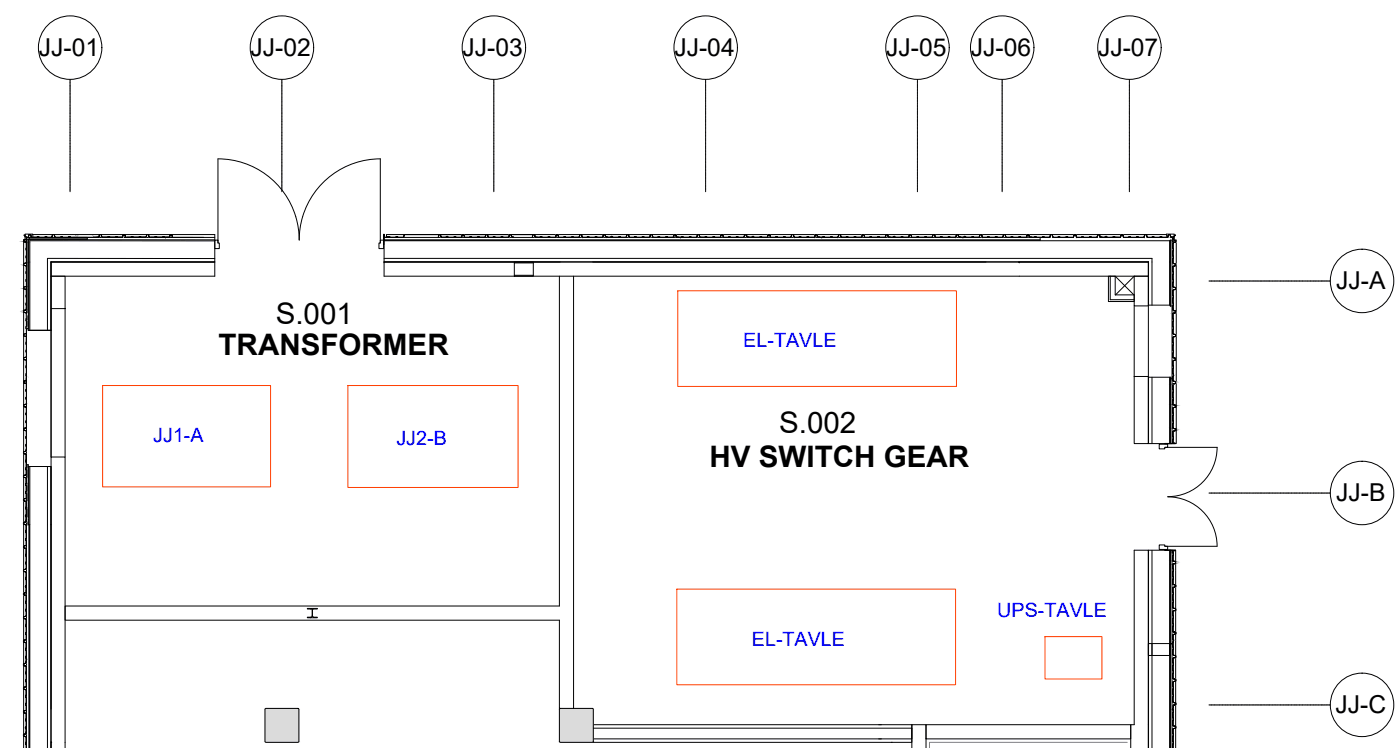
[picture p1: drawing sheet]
<svg xmlns="http://www.w3.org/2000/svg" width="393mm" height="210mm" viewBox="0 0 393 210" stroke-linecap="round" stroke-linejoin="round" font-family="sans-serif">
<defs><g id="words">
<g font-size="8.3">
<text x="77.4" y="91">S.001</text>
<text x="61.4" y="99.8">TRANSFORMER</text>
<text x="218.8" y="121.7">S.002</text>
<text x="199.3" y="131">HV SWITCH GEAR</text>
</g>
<g font-size="6.9">
<text x="10.9" y="15.8">JJ-01</text>
<text x="70.4" y="15.8">JJ-02</text>
<text x="129.9" y="15.8">JJ-03</text>
<text x="189.4" y="15.8">JJ-04</text>
<text x="248.9" y="15.8">JJ-05</text>
<text x="272.7" y="15.8">JJ-06</text>
<text x="308.3" y="15.8">JJ-07</text>
<text x="375.2" y="81.3">JJ-A</text>
<text x="375.2" y="140.7">JJ-B</text>
<text x="375.1" y="200.3">JJ-C</text>
</g>
<g font-size="5.5" fill="#00f">
<text x="208.7" y="97.3">EL-TAVLE</text>
<text x="43" y="124.1">JJ1-A</text>
<text x="111.3" y="124.9">JJ2-B</text>
<text x="280.1" y="173.2">UPS-TAVLE</text>
<text x="211.1" y="181.3">EL-TAVLE</text>
</g>
</g></defs>
<!-- layer: A-GENM -->
<g fill="#808080" stroke="#808080" stroke-width=".28">
<path d="M7.4 68v1.6z"/>
<path d="M7.3 69.7v.5z"/>
<path d="M7.3 71.9v.5z"/>
<path d="M7.3 76.3v.5z"/>
<path d="M7.3 78.5v.5z"/>
<path d="M7.3 82.9v.5z"/>
<path d="M21.4 65.8h.4z"/>
<path d="M28 65.9l.4-.1z"/>
<path d="M12.7 66.5h.5z"/>
<path d="M19.3 66.5h.5z"/>
<path d="M8.1 65.8l-.2 .8z"/>
<path d="M26.4 66.6h1.4z"/>
<path d="M20.5 66.6h.7z"/>
<path d="M329.4 111.2v.4z"/>
<path d="M330.1 113.8l.1 .4z"/>
<path d="M329.4 114.4l.7-.2z"/>
<path d="M329.4 116.6v1.6z"/>
<path d="M329.4 123.9v.4z"/>
<path d="M330.1 204l.1 .4z"/>
<path d="M330.1 197.3v.5z"/>
<path d="M329.4 200.4v1.2z"/>
<path d="M329.4 199.3l.1 .1z"/>
<path d="M329.4 206.6v1.6z"/>
<path d="M329.4 198v1.3z"/>
<path d="M6.6 93.8v.5z"/>
<path d="M6.6 87.2v.4z"/>
<path d="M6.6 107l.1 .4z"/>
<path d="M7.3 91.7v.5z"/>
<path d="M7.3 96.1v.5z"/>
<path d="M7.3 98.4v.4z"/>
<path d="M7.4 87.8v1.7z"/>
<path d="M7.4 101.1v1.6z"/>
<path d="M7.4 105.5v1.3z"/>
<path d="M6.6 113.7v.4z"/>
<path d="M6.6 107v.5z"/>
<path d="M6.6 126.9l.1 .4z"/>
<path d="M7.3 109.3v.5z"/>
<path d="M7.3 111.5v.5z"/>
<path d="M7.3 115.9v.5z"/>
<path d="M7.3 118.1v.5z"/>
<path d="M7.4 107.7v1.6z"/>
<path d="M7.4 114.3v1.6z"/>
<path d="M7.4 120.9v1.6z"/>
<path d="M7.4 125.3v1.3z"/>
<path d="M6.6 173.2v.4z"/>
<path d="M6.6 166.5v.5z"/>
<path d="M6.6 186.4v.3z"/>
<path d="M7.3 182v.6z"/>
<path d="M7.3 168.8v.5z"/>
<path d="M7.3 171v.5z"/>
<path d="M7.3 175.4v.5z"/>
<path d="M7.3 177.6v.5z"/>
<path d="M7.4 185.9v.3z"/>
<path d="M7.4 175.1v.3z"/>
<path d="M7.4 168.5v.3z"/>
<path d="M7.4 181.7v.3z"/>
<path d="M6.6 193v.4z"/>
<path d="M6.6 186.3v.5z"/>
<path d="M6.6 206.2v.3z"/>
<path d="M7.3 188.6v.6z"/>
<path d="M7.3 190.8v.6z"/>
<path d="M7.3 195.2v.6z"/>
<path d="M7.3 197.4v.6z"/>
<path d="M7.4 205.7v.3z"/>
<path d="M7.4 194.9v.3z"/>
<path d="M7.4 188.3v.3z"/>
<path d="M7.4 201.5v.3z"/>
<path d="M6.6 206.2v.4z"/>
<path d="M314.9 65.8h.4z"/>
<path d="M321.5 65.8h.4z"/>
<path d="M325.9 66.5h.4z"/>
<path d="M311.7 66.6h.8z"/>
<path d="M308.9 66.6h1.4z"/>
<path d="M301.7 65.8h.4z"/>
<path d="M306 66.5h.4z"/>
<path d="M292.7 66.5h.5z"/>
<path d="M298.8 66.6h.5z"/>
<path d="M306.5 66.6h1.6z"/>
<path d="M293.3 66.6h1.5z"/>
<path d="M289.1 66.6h1.3z"/>
<path d="M288.4 65.8h.5z"/>
<path d="M279.6 66.5h.4z"/>
<path d="M284 66.5h.4z"/>
<path d="M272.9 66.5h.5z"/>
<path d="M286.6 66.6h1.7z"/>
<path d="M273.4 66.6h1.6z"/>
<path d="M271.3 66.6h1.5z"/>
<path d="M269.3 66.6h1.3z"/>
<path d="M262 65.8h.5z"/>
<path d="M264.2 66.5h.4z"/>
<path d="M260.2 66.6h1.6z"/>
<path d="M266.8 66.6h1.6z"/>
<path d="M258.1 66.6h1.5z"/>
<path d="M253.6 66.6h1.6z"/>
<path d="M251.5 66.6h1.5z"/>
<path d="M249.4 66.6h1.4z"/>
<path d="M235.5 65.8h.5z"/>
<path d="M242.1 65.8h.5z"/>
<path d="M248.8 65.8h.4z"/>
<path d="M239.9 66.5h.5z"/>
<path d="M246.5 66.5h.5z"/>
<path d="M247 66.6h1.6z"/>
<path d="M244.8 66.6h1.6z"/>
<path d="M222.3 65.8h.5z"/>
<path d="M228.9 65.8h.5z"/>
<path d="M218 66.5h.3z"/>
<path d="M220.1 66.5h.4z"/>
<path d="M224.5 66.5h.4z"/>
<path d="M213.9 66.6h1.6z"/>
<path d="M227.6 66.6h1.2z"/>
<path d="M211.8 66.6h1.6z"/>
<path d="M202.5 65.8h.4z"/>
<path d="M200.3 66.5h.4z"/>
<path d="M200.7 66.6h1.6z"/>
<path d="M189.9 66.6h1.4z"/>
<path d="M176.1 65.8h.4z"/>
<path d="M178.3 66.5h.4z"/>
<path d="M187.1 66.5h.4z"/>
<path d="M170.1 66.6h1.4z"/>
<path d="M172.6 66.6h1.1z"/>
<path d="M167.2 66.5h.4z"/>
<path d="M161.1 66.6h1.5z"/>
<path d="M167.7 66.6h1.6z"/>
<path d="M159.6 66.6h.9z"/>
<path d="M150.3 66.6h1.3z"/>
<path d="M35.3 66.6h1.4z"/>
<path d="M43.5 66.5h.5z"/>
<path d="M47.9 65.8h.4z"/>
<path d="M41.2 65.8h.5z"/>
<path d="M34.6 65.8h.4z"/>
<path d="M329.4 70.8v1.1z"/>
<path d="M329.4 77.2v1.3z"/>
<path d="M329.4 83.6v1.5z"/>
<path d="M329.4 85.8v1.3z"/>
<path d="M329.5 87.9l.6-.1z"/>
<path d="M330.1 80.7v.5z"/>
<path d="M330.1 67.5l.1 .5z"/>
<path d="M330.1 74.1l.1 .5z"/>
<path d="M329.4 104.8v.2z"/>
<path d="M329.4 90.2v1.6z"/>
<path d="M329.4 96.8v1.6z"/>
<path d="M329.4 105.6v1.3z"/>
<path d="M329.5 107.8l.6-.2z"/>
<path d="M330.1 107.2v.4z"/>
<path d="M330.1 100.6l.1 .4z"/>
<path d="M330.1 87.3l.1 .5z"/>
<path d="M330.1 164.3l.1 .4z"/>
<path d="M330.1 170.9l.1 .4z"/>
<path d="M330.1 177.5v.4z"/>
<path d="M329.4 177.3l.7 .2z"/>
<path d="M329.4 174.9v.2z"/>
<path d="M329.4 166.9v1.6z"/>
<path d="M329.4 160.3v1.6z"/>
<path d="M329.4 158.3v1.4z"/>
<path d="M330.1 184.1v.4z"/>
<path d="M330.1 190.7l.1 .4z"/>
<path d="M330.1 197.4v.4z"/>
<path d="M329.4 179.5h.1z"/>
<path d="M329.4 181.3v.4z"/>
<path d="M329.4 193.4v1.5z"/>
<path d="M329.4 187.6v.7z"/>
<path d="M329.4 178.2v1.3z"/>
<path d="M6.6 133.5v.5z"/>
<path d="M6.6 126.8v.5z"/>
<path d="M7.3 129.1v.6z"/>
<path d="M7.3 131.3v.6z"/>
<path d="M7.3 135.7v.6z"/>
<path d="M7.3 137.9v.6z"/>
<path d="M7.4 145.3v1.2z"/>
<path d="M7.4 141v1.3z"/>
<path d="M7.4 134.3v1.4z"/>
<path d="M6.6 153.3v.5z"/>
<path d="M6.6 146.7v.5z"/>
<path d="M7.3 151.1v.6z"/>
<path d="M7.3 155.5v.6z"/>
<path d="M7.3 157.9v.4z"/>
<path d="M7.4 166v.3z"/>
<path d="M7.4 148.6v.3z"/>
<path d="M7.4 161.9v.3z"/>
<path d="M140.8 66.5h.5z"/>
<path d="M134.7 66.6h1.6z"/>
<path d="M141.3 66.6h1.6z"/>
<path d="M133.3 66.6h.8z"/>
<path d="M123.9 66.6h1.4z"/>
<path d="M150.1 65.8l.2 .8zM150.1 65.8l.2 .8z"/>
<path d="M6.6 67.4l.8-.2zM6.6 67.4l.8-.2z"/>
<path d="M6.6 67.4v.4zM6.6 67.4v.4z"/>
<path d="M6.6 67.8l.8 .2zM6.6 67.8l.8 .2z"/>
<path d="M6.6 74l.8-.2zM6.6 74l.8-.2z"/>
<path d="M6.6 74v.4zM6.6 74v.4z"/>
<path d="M6.6 74.4l.8 .2zM6.6 74.4l.8 .2z"/>
<path d="M7.4 74.6v1.6zM7.4 74.6v1.6z"/>
<path d="M6.6 80.6l.8-.2zM6.6 80.6l.8-.2z"/>
<path d="M6.6 80.6v.4zM6.6 80.6v.4z"/>
<path d="M6.6 81l.8 .3zM6.6 81l.8 .3z"/>
<path d="M7.4 81.3v1.5zM7.4 81.3v1.5z"/>
<path d="M7.4 85.7v1.3zM7.4 85.7v1.3z"/>
<path d="M6.7 87.2l.7-.2zM6.6 87.2l.8-.2z"/>
<path d="M6.6 87.2l.1 .4zM6.6 87.2l.1 .4z"/>
<path d="M6.7 87.6l.7 .2zM6.7 87.6l.7 .2z"/>
<path d="M14.8 65.8h.4zM14.8 65.8h.4z"/>
<path d="M8.2 65.8h.4zM8.1 65.8h.5z"/>
<path d="M19.3 66.5h.5zM19.3 66.5h.5z"/>
<path d="M12.7 66.5h.5zM12.6 66.5h.6z"/>
<path d="M28 65.9l-.2 .7zM28 65.9l-.2 .7z"/>
<path d="M15.2 65.8l.2 .8zM15.2 65.8l.2 .8z"/>
<path d="M26.4 66.6h1.4zM26.4 66.6h1.4z"/>
<path d="M21.8 65.8l.2 .8zM21.8 65.8l.2 .8z"/>
<path d="M21.4 65.8l-.2 .8zM21.4 65.8l-.2 .8z"/>
<path d="M14.8 65.8l-.2 .8zM14.8 65.8l-.2 .8z"/>
<path d="M8.6 65.8l.2 .8zM8.6 65.8l.2 .8z"/>
<path d="M8.8 66.6h1.6zM8.8 66.6h1.6z"/>
<path d="M329.4 106.9l.7 .3zM329.4 106.9l.7 .3z"/>
<path d="M330.1 107.2l.1 .4zM330.1 107.2l.1 .4z"/>
<path d="M329.4 107.8l.7-.2zM329.4 107.8l.7-.2z"/>
<path d="M329.4 107.8v1.3zM329.4 107.8v1.3z"/>
<path d="M329.4 109.1v.3zM329.4 109.1v.3z"/>
<path d="M329.4 113.6l.8 .2zM329.4 113.6l.8 .2z"/>
<path d="M329.4 114.4v1zM329.4 114.4v1z"/>
<path d="M329.4 115.4v.6zM329.4 115.4v.6z"/>
<path d="M329.4 120.2l.7 .2zM329.4 120.2l.7 .2z"/>
<path d="M330.1 120.4l.1 .4zM330.1 120.4l.1 .4z"/>
<path d="M329.4 121.1l.7-.3zM329.4 121.1l.8-.3z"/>
<path d="M329.4 121.1v.7zM329.4 121.1v.7z"/>
<path d="M329.4 121.8v.8zM329.4 121.8v.8z"/>
<path d="M329.4 157.5l.7 .2zM329.4 157.5l.7 .2z"/>
<path d="M330.1 157.7l.1 .4zM330.1 157.7l.1 .4z"/>
<path d="M329.4 158.3l.8-.2zM329.4 158.3l.7-.2z"/>
<path d="M329.4 158.3v.6zM329.4 158.3v.6z"/>
<path d="M330.1 204v.4zM330.1 203.9v.5z"/>
<path d="M329.5 199.4v.5zM329.5 199.4v.5z"/>
<path d="M329.5 204.6l.6-.2zM329.5 204.6l.6-.2z"/>
<path d="M329.4 203.7l.7 .2zM329.4 203.7l.7 .2z"/>
<path d="M329.4 198l.7-.2zM329.4 198l.7-.2z"/>
<path d="M329.4 204.6v1.3zM329.4 204.6v1.3z"/>
<path d="M6.6 100.4v.5zM6.6 100.4v.5z"/>
<path d="M7.3 102.8v.4zM7.3 102.8v.4zM7.3 102.7v.5z"/>
<path d="M6.6 87.2l.8-.2zM6.6 87.2l.8-.2z"/>
<path d="M6.7 107l.7-.2zM6.7 107l.7-.2z"/>
<path d="M6.6 87.7l.8 .1zM6.6 87.6l.8 .2z"/>
<path d="M6.6 93.8l.8-.2zM6.6 93.8l.8-.2z"/>
<path d="M6.6 94.3l.8 .2zM6.6 94.2l.8 .3z"/>
<path d="M6.6 100.4l.8-.2zM6.6 100.4l.8-.2z"/>
<path d="M6.6 100.9l.8 .2zM6.6 100.9l.8 .2z"/>
<path d="M7.4 105.5v1.3zM7.4 105.5v1.3z"/>
<path d="M6.7 107.5l.7 .1zM6.7 107.5l.7 .1z"/>
<path d="M7.4 94.5v1.5zM7.4 94.5v1.6z"/>
<path d="M6.6 120.3v.4zM6.6 120.3v.4z"/>
<path d="M7.3 122.6v.4zM7.3 122.6v.4zM7.3 122.5v.5z"/>
<path d="M6.6 107l.8-.2zM6.6 107l.8-.2z"/>
<path d="M6.6 107.5l.8 .2zM6.6 107.5l.8 .2z"/>
<path d="M6.6 113.7l.8-.3zM6.6 113.7l.8-.3z"/>
<path d="M6.6 114.1l.8 .2zM6.6 114.1l.8 .2z"/>
<path d="M6.6 120.3l.8-.2zM6.6 120.3l.8-.2z"/>
<path d="M6.6 120.7l.8 .2zM6.6 120.7l.8 .3z"/>
<path d="M6.7 126.9l.7-.3zM6.7 126.9l.7-.3z"/>
<path d="M6.7 127.3l.7 .2zM6.7 127.3l.7 .2z"/>
<path d="M6.6 179.8v.4zM6.6 179.8v.4z"/>
<path d="M6.6 166.5v.5zM6.6 166.5v.5z"/>
<path d="M6.6 186.4v.3zM6.6 186.4v.3z"/>
<path d="M6.6 186.4v.3zM6.6 186.4v.3z"/>
<path d="M7.3 182.1v.4zM7.3 182.1v.5z"/>
<path d="M6.6 166.5l.7-.2zM6.6 166.5l.7-.2z"/>
<path d="M6.6 167l.8 .1zM6.6 167l.8 .1z"/>
<path d="M6.6 173.2l.8-.3zM6.6 173.2l.8-.3z"/>
<path d="M6.6 173.6l.8 .2zM6.6 173.6l.8 .2z"/>
<path d="M6.6 179.8l.8-.3zM6.6 179.8l.8-.3z"/>
<path d="M6.6 180.2l.8 .2zM6.6 180.2l.8 .2z"/>
<path d="M6.6 186.4l.8-.2zM6.6 186.4l.8-.2z"/>
<path d="M6.6 186.8l.8 .2zM6.6 186.8l.8 .2z"/>
<path d="M7.4 168.5v.3zM7.4 167.1v1.7z"/>
<path d="M7.4 175.1v.3zM7.4 173.8v1.6z"/>
<path d="M7.4 181.7v.3zM7.4 180.4v1.6z"/>
<path d="M7.4 185.9v.3zM7.4 184.8v1.4z"/>
<path d="M6.6 199.6v.4zM6.6 199.6v.4z"/>
<path d="M6.6 186.3v.5zM6.6 186.3v.5z"/>
<path d="M6.6 206.2v.3zM6.6 206.2v.3z"/>
<path d="M6.6 206.2v.3zM6.6 206.2v.3z"/>
<path d="M7.3 201.9v.5zM7.3 201.9v.5zM7.3 201.8v.6z"/>
<path d="M6.6 186.3l.7-.2zM6.6 186.3l.7-.2z"/>
<path d="M6.6 186.8l.8 .2zM6.6 186.8l.8 .2z"/>
<path d="M6.6 193l.8-.2zM6.6 193l.8-.2z"/>
<path d="M6.6 193.4l.8 .2zM6.6 193.4l.8 .2z"/>
<path d="M6.6 199.6l.8-.2zM6.6 199.6l.8-.2z"/>
<path d="M6.6 200l.8 .3zM6.6 200l.8 .3z"/>
<path d="M6.6 206.2l.8-.2zM6.6 206.2l.8-.2z"/>
<path d="M6.6 206.6l.8 .2zM6.6 206.6l.8 .2z"/>
<path d="M7.4 188.3v.3zM7.4 187v1.6z"/>
<path d="M7.4 193.6v1.6zM7.4 194.9v.3z"/>
<path d="M7.4 200.3v1.5zM7.4 201.5v.3z"/>
<path d="M7.4 205.7v.3zM7.4 204.6v1.4z"/>
<path d="M6.6 206.2v.4zM6.6 206.2v.4z"/>
<path d="M6.6 206.2l.7-.2zM6.6 206.2l.7-.2z"/>
<path d="M6.6 206.6l.8 .2zM6.6 206.6l.8 .2z"/>
<path d="M7.4 206.8v1.6zM7.4 208.1v.3zM7.4 208.1v.3z"/>
<path d="M328.1 65.8h.5zM328.1 65.8h.5z"/>
<path d="M308.3 65.9h.4zM308.3 65.9h.4zM308.3 65.9h.4zM308.3 65.9h.4z"/>
<path d="M325.9 66.5h.4zM325.7 66.5h.6z"/>
<path d="M328.6 65.8l.2 .8zM328.6 65.8l.2 .8z"/>
<path d="M328.1 65.8l-.2 .8zM328.1 65.8l-.2 .8z"/>
<path d="M321.9 65.8l.2 .8zM321.9 65.8l.2 .8z"/>
<path d="M321.5 65.8l-.2 .8zM321.5 65.8l-.2 .8z"/>
<path d="M315.3 65.8l.2 .8zM315.3 65.8l.2 .8z"/>
<path d="M314.9 65.8l-.2 .8zM314.9 65.8l-.2 .8z"/>
<path d="M308.7 65.9l.2 .7zM308.7 65.9l.2 .7z"/>
<path d="M327.6 66.6h.3zM326.6 66.6h1.3z"/>
<path d="M313.1 66.6h1.6zM313.1 66.6h1.6z"/>
<path d="M308.3 65.8h.4zM308.3 65.8h.4z"/>
<path d="M295.1 65.8h.4zM295 65.8h.5z"/>
<path d="M308.3 65.8l.4 .1zM308.3 65.8l.4 .1z"/>
<path d="M288.4 65.9h.5zM288.4 65.9h.5z"/>
<path d="M306 66.5h.4zM305.9 66.5h.5z"/>
<path d="M308.7 65.9l.2 .7zM308.7 65.9l.2 .7z"/>
<path d="M308.3 65.9l-.2 .7zM308.3 65.9l-.2 .7z"/>
<path d="M302.1 65.8l.2 .8zM302.1 65.8l.2 .8z"/>
<path d="M301.7 65.8l-.3 .8zM301.7 65.8l-.3 .8z"/>
<path d="M295.5 65.8l.2 .8zM295.5 65.8l.2 .8z"/>
<path d="M295 65.8l-.2 .8zM295 65.8l-.2 .8z"/>
<path d="M288.9 65.9l.2 .7zM288.9 65.9l.2 .7z"/>
<path d="M281.8 65.8h.5zM281.8 65.8h.5z"/>
<path d="M275.2 65.8h.5zM275.2 65.8h.5z"/>
<path d="M288.4 65.8l.5 .1zM288.4 65.8l.5 .1z"/>
<path d="M268.6 65.9h.5zM268.6 65.9h.5z"/>
<path d="M284 66.5h.4zM283.9 66.5h.5z"/>
<path d="M279.6 66.5h.4zM279.5 66.5h.5z"/>
<path d="M288.9 65.9l.2 .7zM288.9 65.9l.2 .7z"/>
<path d="M288.4 65.8l-.1 .8zM288.4 65.8l-.1 .8z"/>
<path d="M282.3 65.9l.2 .7zM282.3 65.9l.2 .7z"/>
<path d="M281.8 65.8l-.2 .8zM281.8 65.8l-.2 .8z"/>
<path d="M275.7 65.8l.2 .8zM275.7 65.8l.2 .8z"/>
<path d="M275.2 65.8l-.2 .8zM275.2 65.8l-.2 .8z"/>
<path d="M269.1 65.9l.2 .7zM269.1 65.9l.2 .7z"/>
<path d="M268.6 65.8h.5zM268.6 65.8h.5z"/>
<path d="M255.4 65.8h.4zM255.4 65.8h.4z"/>
<path d="M268.6 65.8l.5 .1zM268.6 65.8l.5 .1z"/>
<path d="M248.8 65.9h.4zM248.8 65.9h.4z"/>
<path d="M264.2 66.5h.4zM264.1 66.5h.5z"/>
<path d="M269.1 65.9l.2 .7zM269.1 65.9l.2 .7z"/>
<path d="M268.6 65.8l-.1 .8zM268.6 65.8l-.2 .8z"/>
<path d="M262.5 65.9l.2 .7zM262.5 65.9l.2 .7z"/>
<path d="M262 65.8l-.2 .8zM262 65.8l-.2 .8z"/>
<path d="M255.8 65.8l.2 .8zM255.8 65.8l.2 .8z"/>
<path d="M255.4 65.8l-.2 .8zM255.4 65.8l-.2 .8z"/>
<path d="M249.2 65.9l.3 .7zM249.2 65.9l.3 .7z"/>
<path d="M248.8 65.8l.4 .1zM248.8 65.8l.4 .1z"/>
<path d="M229 65.9h.4zM229 65.9h.4z"/>
<path d="M246.5 66.5h.5zM246.5 66.5h.5z"/>
<path d="M239.9 66.5h.5zM239.9 66.5h.5z"/>
<path d="M249.2 65.9l.3 .7zM249.2 65.9l.3 .7z"/>
<path d="M248.8 65.8l-.2 .8zM248.8 65.8l-.2 .8z"/>
<path d="M242.6 65.8l.2 .8zM242.6 65.8l.2 .8z"/>
<path d="M242.1 65.8l-.1 .8zM242.1 65.8l-.1 .8z"/>
<path d="M236 65.8l.2 .8zM236 65.8l.2 .8z"/>
<path d="M235.5 65.8l-.1 .8zM235.5 65.8l-.2 .8z"/>
<path d="M229.4 65.9l.2 .7zM229.4 65.9l.2 .7z"/>
<path d="M240.5 66.6h1.5zM240.4 66.6h1.6z"/>
<path d="M236.2 66.6h1.4zM236.2 66.6h1.4z"/>
<path d="M229.6 66.6h1.4zM229.6 66.6h1.4z"/>
<path d="M215.7 65.8h.4zM215.7 65.8h.4z"/>
<path d="M229 65.8l.4 .1zM229 65.8l.4 .1z"/>
<path d="M209.1 65.9h.5zM209.1 65.9h.5z"/>
<path d="M224.5 66.5h.4zM224.4 66.5h.5z"/>
<path d="M220.1 66.5h.4zM220 66.5h.5z"/>
<path d="M218 66.5h.3zM217.9 66.5h.4z"/>
<path d="M229.4 65.9l.2 .7zM229.4 65.9l.2 .7z"/>
<path d="M228.9 65.8l-.1 .8zM228.9 65.8l-.1 .8z"/>
<path d="M222.8 65.8l.2 .8zM222.8 65.8l.2 .8z"/>
<path d="M222.3 65.8l-.1 .8zM222.3 65.8l-.2 .8z"/>
<path d="M216.1 65.8l.3 .8zM216.1 65.8l.3 .8z"/>
<path d="M215.7 65.8l-.2 .8zM215.7 65.8l-.2 .8z"/>
<path d="M209.6 65.9l.2 .7zM209.6 65.9l.2 .7z"/>
<path d="M209.8 66.6h1.3zM209.8 66.6h1.3z"/>
<path d="M209.1 65.8h.5zM209.1 65.8h.5z"/>
<path d="M195.9 65.8h.4zM195.9 65.8h.4z"/>
<path d="M209.1 65.8l.5 .1zM209.1 65.8l.5 .1z"/>
<path d="M189.3 65.9h.4zM189.3 65.9h.4z"/>
<path d="M200.3 66.5h.4zM200.2 66.5h.5z"/>
<path d="M209.6 65.9l.2 .7zM209.6 65.9l.2 .7z"/>
<path d="M209.1 65.8l-.2 .8zM209.1 65.8l-.2 .8z"/>
<path d="M202.9 65.8l.2 .8zM202.9 65.8l.2 .8z"/>
<path d="M202.5 65.8l-.2 .8zM202.5 65.8l-.2 .8z"/>
<path d="M196.3 65.8l.2 .8zM196.3 65.8l.2 .8z"/>
<path d="M195.9 65.8l-.2 .8zM195.9 65.8l-.2 .8z"/>
<path d="M189.7 65.9l.2 .7zM189.7 65.9l.2 .7z"/>
<path d="M196.5 66.6h1.4zM196.5 66.6h1.4z"/>
<path d="M189.3 65.8h.5zM189.3 65.8h.5z"/>
<path d="M182.7 65.8h.4zM182.7 65.8h.4z"/>
<path d="M189.3 65.8l.5 .1zM189.3 65.8l.5 .1z"/>
<path d="M169.5 65.9h.4zM169.5 65.9h.4z"/>
<path d="M187.1 66.5h.4zM186.9 66.5h.5z"/>
<path d="M178.3 66.5h.4zM178.1 66.5h.6z"/>
<path d="M189.8 65.9l.2 .7zM189.8 65.9l.2 .7z"/>
<path d="M169.9 65.9l.2 .7zM169.9 65.9l.2 .7z"/>
<path d="M189.3 65.8l-.2 .8zM189.3 65.8l-.2 .8z"/>
<path d="M183.1 65.9l.2 .7zM183.1 65.9l.2 .7z"/>
<path d="M182.7 65.8l-.2 .8zM182.7 65.8l-.3 .8z"/>
<path d="M176.5 65.8l.2 .8zM176.5 65.8l.2 .8z"/>
<path d="M176.1 65.8l-.3 .8zM176.1 65.8l-.3 .8z"/>
<path d="M188.8 66.6h.3zM187.5 66.6h1.6z"/>
<path d="M182.3 66.6h.2zM180.9 66.6h1.5z"/>
<path d="M169.5 65.8h.4zM169.5 65.8h.4z"/>
<path d="M162.8 65.8h.5zM162.8 65.8h.5z"/>
<path d="M156.2 65.8h.5zM156.2 65.8h.5z"/>
<path d="M169.5 65.8l.4 .1zM169.5 65.8l.4 .1z"/>
<path d="M167.2 66.5h.4zM167.1 66.5h.5z"/>
<path d="M169.9 65.9l.2 .7zM169.9 65.9l.2 .7z"/>
<path d="M169.5 65.8l-.2 .8zM169.5 65.8l-.2 .8z"/>
<path d="M163.3 65.8l.2 .8zM163.3 65.8l.2 .8z"/>
<path d="M162.8 65.8l-.2 .8zM162.8 65.8l-.2 .8z"/>
<path d="M156.7 65.8l.2 .8zM156.7 65.8l.2 .8z"/>
<path d="M156.2 65.8l-.2 .8zM156.2 65.8l-.2 .8z"/>
<path d="M150.1 65.9l.2 .7zM150.1 65.9l.2 .7z"/>
<path d="M28.6 66.6h1.6zM28.6 66.6h1.6z"/>
<path d="M39.7 66.6h1.3zM39.9 66.6h1.2z"/>
<path d="M46.3 66.6h1.3zM46.3 66.6h1.3z"/>
<path d="M46.3 66.6h1.3zM46.3 66.6h1.3z"/>
<path d="M46.3 66.6h1.1zM46.3 66.6h1.1z"/>
<path d="M36.9 66.5h.5zM37 66.5h.4zM37 66.5h.4z"/>
<path d="M47.8 65.8h.5zM47.8 65.8l-.2 .8zM47.8 65.8l-.2 .8z"/>
<path d="M28.4 65.8l.2 .8zM28.4 65.8l.2 .8z"/>
<path d="M47.9 65.8h.4zM47.8 65.8h.5z"/>
<path d="M28 65.8l-.2 .8zM28 65.8l-.2 .8z"/>
<path d="M28 65.8h.4zM28 65.8h.4z"/>
<path d="M28 65.8h.4zM28 65.8h.4z"/>
<path d="M34.6 65.8l-.2 .8zM34.6 65.8l-.2 .8z"/>
<path d="M35 65.8l.3 .8zM35 65.8l.3 .8z"/>
<path d="M41.2 65.8l-.1 .8zM41.2 65.8l-.2 .8z"/>
<path d="M41.7 65.8l.2 .8zM41.7 65.8l.2 .8z"/>
<path d="M28 65.8h.4zM28 65.8h.4z"/>
<path d="M329.4 68.1v1.6zM329.4 68.1v1.6z"/>
<path d="M329.4 74.8v1.5zM329.4 74.8v1.5z"/>
<path d="M329.4 81.4v1.5zM329.4 81.4v1.5z"/>
<path d="M329.4 85.8v1.3zM329.4 85.8v1.3z"/>
<path d="M330.1 87.3v.5zM329.4 87.1l.7 .2zM329.4 87.1l.7 .2z"/>
<path d="M329.4 67.3l.7 .2zM329.4 67.3l.7 .2z"/>
<path d="M329.4 68.1l.7-.1zM329.4 68.1l.7-.1z"/>
<path d="M329.4 73.9l.7 .2zM329.4 73.9l.7 .2z"/>
<path d="M329.4 74.8l.7-.2zM329.4 74.8l.7-.2z"/>
<path d="M329.4 80.6l.7 .1zM329.4 80.5l.7 .2z"/>
<path d="M329.4 81.4l.7-.2zM329.4 81.4l.7-.2z"/>
<path d="M329.4 88v1.6zM329.4 88v1.6z"/>
<path d="M329.4 94.6v1.6zM329.4 94.6v1.6z"/>
<path d="M329.4 101.2v1.6zM329.4 101.2v1.6z"/>
<path d="M329.4 105.6v1.3zM329.4 105.6v1.3z"/>
<path d="M329.4 88l.7-.2zM329.4 88l.7-.2z"/>
<path d="M329.4 106.9l.7 .3zM329.4 106.9l.7 .3z"/>
<path d="M329.4 87.1l.7 .2zM329.4 87.1l.7 .2z"/>
<path d="M330.1 87.3v.5zM330.1 87.3v.5z"/>
<path d="M330.1 87.3v.5zM330.1 87.3v.5z"/>
<path d="M329.4 93.8l.7 .2zM329.4 93.7l.7 .3z"/>
<path d="M329.4 94.6l.7-.2zM329.4 94.6l.7-.2z"/>
<path d="M329.4 100.4l.7 .2zM329.4 100.4l.7 .2z"/>
<path d="M329.4 101.2l.7-.2zM329.4 101.2l.7-.2z"/>
<path d="M330.1 94v.4zM330.2 94l-.1 .4z"/>
<path d="M330.1 177.5l.1 .4zM330.1 177.5v.4z"/>
<path d="M330.1 170.9v.4zM330.1 170.9v.4z"/>
<path d="M330.1 164.3v.4zM330.1 164.3v.4z"/>
<path d="M330.1 157.7v.4zM330.1 157.7v.4zM330.1 157.7v.4z"/>
<path d="M329.5 159.7v.5zM329.5 159.7v.5z"/>
<path d="M329.4 178.2l.7-.3zM329.4 178.2l.7-.3z"/>
<path d="M329.4 158.3l.7-.2zM329.4 158.3l.7-.2z"/>
<path d="M329.4 178.2v.5zM329.4 178.2v.5z"/>
<path d="M329.4 171.5l.7-.2zM329.4 171.5l.7-.2z"/>
<path d="M329.4 170.7l.7 .2zM329.4 170.7l.7 .2z"/>
<path d="M329.4 164.9l.7-.2zM329.4 164.9l.7-.2z"/>
<path d="M329.4 164.1l.7 .2zM329.4 164.1l.7 .2z"/>
<path d="M329.4 158.3v1.4zM329.4 158.3v1.4zM329.4 158.3v1.4zM329.4 158.3v1.4z"/>
<path d="M329.4 171.5v1.4zM329.4 171.5v1.4z"/>
<path d="M329.4 164.9v1.4zM329.4 164.9v1.4z"/>
<path d="M330.1 197.4l.1 .4zM330.1 197.3v.5z"/>
<path d="M330.1 190.7v.4zM330.1 190.7v.4z"/>
<path d="M330.1 184.1v.4zM330.1 184.1v.4z"/>
<path d="M330.1 197.3v.5zM330.1 197.3v.5z"/>
<path d="M329.5 179.5v.6zM329.5 179.5v.6z"/>
<path d="M329.5 198l.6-.2zM329.5 198l.6-.2z"/>
<path d="M329.5 198v.6zM329.5 198v.6z"/>
<path d="M329.4 184.7l.7-.2zM329.4 184.7l.7-.2z"/>
<path d="M329.4 178.2l.7-.3zM329.4 178.2l.7-.3z"/>
<path d="M329.4 191.4l.7-.3zM329.4 191.4l.7-.3z"/>
<path d="M329.4 178.2v1.3zM329.4 178.2v1.3z"/>
<path d="M329.4 197.2l.7 .1zM329.4 197.1l.7 .2z"/>
<path d="M329.4 190.5l.7 .2zM329.4 190.5l.7 .2z"/>
<path d="M329.4 183.9l.7 .2zM329.4 183.9l.7 .2z"/>
<path d="M329.4 191.4v1.3zM329.4 191.4v1.3z"/>
<path d="M329.4 184.7v1.4zM329.4 184.7v1.4z"/>
<path d="M6.6 140.1v.5zM6.6 140.1v.5z"/>
<path d="M6.6 146.7v.4zM6.6 146.7v.4zM6.6 146.7v.4z"/>
<path d="M7.3 142.3v.6zM7.3 142.4v.5zM7.3 142.4v.5z"/>
<path d="M6.6 126.8l.8-.2zM6.6 126.8l.8-.2z"/>
<path d="M6.6 127.3l.8 .2zM6.6 127.3l.8 .2z"/>
<path d="M6.6 133.5l.8-.2zM6.6 133.5l.8-.2z"/>
<path d="M6.6 134l.8 .1zM6.6 133.9l.8 .2z"/>
<path d="M6.6 140.1l.8-.2zM6.6 140.1l.8-.2z"/>
<path d="M6.6 140.6l.8 .2zM6.6 140.6l.8 .2z"/>
<path d="M6.6 146.7l.8-.2zM6.6 146.7l.8-.2z"/>
<path d="M6.6 147.2l.8 .1zM6.6 147.1l.8 .2z"/>
<path d="M7.4 127.5v1.6zM7.4 127.7v1.4zM7.4 127.7v1.4z"/>
<path d="M7.4 134.3v1.4zM7.4 134.1v1.6z"/>
<path d="M7.4 141v1.3zM7.4 140.8v1.5z"/>
<path d="M7.4 145.3v1.2zM7.4 145.1v1.4z"/>
<path d="M6.6 159.9v.5zM6.6 159.9v.5z"/>
<path d="M6.6 146.7v.4zM6.6 146.7v.4z"/>
<path d="M6.6 166.5v.2zM6.6 166.5v.3z"/>
<path d="M6.6 166.5v.3zM6.6 166.5v.3z"/>
<path d="M7.3 162.3v.4zM7.3 162.3v.4zM7.3 162.2v.5z"/>
<path d="M6.6 146.7l.7-.2zM6.6 146.7l.7-.2z"/>
<path d="M6.6 147.1l.8 .2zM6.6 147.2l.8 .1z"/>
<path d="M6.6 153.3l.8-.2zM6.6 153.3l.8-.2z"/>
<path d="M6.6 153.8l.8 .1zM6.6 153.8l.8 .2z"/>
<path d="M6.6 159.9l.8-.2zM6.6 159.9l.8-.2z"/>
<path d="M6.6 160.4l.8 .2zM6.6 160.4l.8 .2z"/>
<path d="M6.6 166.5l.8-.2zM6.6 166.5l.8-.2z"/>
<path d="M6.6 166.9l.8 .2zM6.6 167l.8 .1z"/>
<path d="M7.4 148.6v.3zM7.4 147.3v1.6z"/>
<path d="M7.4 161.9v.3zM7.4 160.6v1.6z"/>
<path d="M7.4 166v.3zM7.4 164.9v1.4z"/>
<path d="M7.4 153.9v1.6zM7.4 153.9v1.6z"/>
<path d="M143 65.8h.5zM143 65.8h.5z"/>
<path d="M136.4 65.8h.5zM136.4 65.8h.5z"/>
<path d="M129.8 65.8h.4zM129.8 65.8h.4z"/>
<path d="M143.1 65.8l.4 .1zM143.1 65.8l.4 .1z"/>
<path d="M140.8 66.5h.4zM140.7 66.5h.5z"/>
<path d="M143.5 65.9l.2 .7zM143.5 65.9l.2 .7z"/>
<path d="M143 65.8l-.1 .8zM143 65.8l-.1 .8z"/>
<path d="M136.9 65.8l.2 .8zM136.9 65.8l.2 .8z"/>
<path d="M136.4 65.8l-.1 .8zM136.4 65.8l-.2 .8z"/>
<path d="M130.2 65.8l.3 .8zM130.2 65.8l.3 .8z"/>
<path d="M129.8 65.8l-.2 .8zM129.8 65.8l-.2 .8z"/>
<path d="M123.6 65.9l.3 .7zM123.6 65.9l.3 .7z"/>
</g>
<!-- layer: A-WALL -->
<g fill="none" stroke="#000" stroke-width=".28">
<path d="M7.9 67.2h.3M14.3 73.5h46v4h-46zM14.3 77.5h4v9.1h-4zM60.3 65.8v7.7h-46M60.3 67.3h-52.2v25.4M60.3 67.6h-51.9v25.1M60.3 72.6l-47-.1v20.2M60.3 73.5h-46v54.8v-35.6h-6.4M107.9 67.6h220.6v18.1M107.9 72.5h215.6v13.2M107.9 73.5h49.4M107.9 73.5h214.6v12.2"/>
<path d="M107.9 73.5h178.3v.3v-.3h36.3v4h-214.6zM107.9 73.5v.3M107.9 67.4v6.1M144.4 77.3h5.4M144.4 73.8h5.4M166.4 73.5h110.5M286 73.5h36.5v12.2h6.1M311.8 77.5v6.6h6.7M318.5 77.5h4v8.4h-4zM7.9 92.3v.1M7.9 92.8h6.4M18.3 86.6v41.7"/>
<path d="M318.5 85.9v19.8M322.5 85.9v19.8M318.5 105.7h4v18.8h-4zM322.5 105.9v18.6M323.5 105.9v18.6M328.5 105.9v18.6M328.8 105.9v.5M328.9 105.9h-6.4v18.6h6.1M328.9 106.2v.2M7.9 131h6.4v16.3M8.1 131v16.3M8.4 131v79"/>
<path d="M13.3 131v79M14.3 131v79v-1.6h.2h-.2v-80.1h4v81.7M322.5 154.4v55.6M323.5 154.4v55.6M328.5 154.4v55.6M328.6 154.4h-6.1v29.6h6.1M328.6 180.7h-6.1v29.3v-55.6h-4v49h-1v6.6M166.6 203.4h89.5v4h-9.3M166.6 207.4h80.9M256.1 210v-6.6h3.9v6.6M260 203.4h57.5v4h-57.5z"/>
</g>
<!-- layer: A-GENM -->
<g fill="none" stroke="#fff" stroke-width=".28">
<path d="M6.6 67.4h.1M6.6 67.6h.1M6.6 67.8h.1M6.6 74.1h.1M6.6 74.4h.1M6.8 73.9h.1M7 74.5h.1M7.2 67.2h.1M7.3 69.8h.1M7.3 70h.1M7.3 70.2h.1M7.3 71.9h.1"/>
<path d="M7.3 72.2h.1M7.3 72.4h.1M7.3 76.3h.1M7.3 76.5h.1M7.3 76.7h.1M7.3 78.5h.1M7.3 78.7h.1M7.3 78.9h.1M7.4 68h.1M7.4 74.7h.1M7.4 74.9h.1M7.4 75.1h.1"/>
<path d="M7.4 75.3h.1M7.4 68.2h.1M7.4 68.4h.1M7.4 68.6h.1M7.4 68.8h.1M7.4 69h.1M7.4 69.2h.1M7.4 69.4h.1M7.4 69.6h.1M7.4 75.5h.1M7.4 75.7h.1M7.4 75.9h.1"/>
<path d="M7.4 76.1h.1M7.9 66.6h.1M8 66.4h.1M8 66.2h.1M8.1 66h.1M8.6 66h.1M8.7 66.2h.1M8.8 66.4h.1M8.8 66.6h.1M14.6 66.6h.1M14.6 66.4h.1M14.7 66.2h.1"/>
<path d="M14.7 66h.1M15.3 66h.1M15.3 66.2h.1M15.4 66.4h.1M15.4 66.6h.1M21.2 66.6h.1M21.2 66.4h.1M21.3 66.2h.1M21.4 66h.1M21.9 66h.1M21.9 66.2h.1M22 66.4h.1"/>
<path d="M22 66.6h.1M26.4 66.6h.1M27.8 66.6h.1M27.8 66.4h.1M27.9 66.2h.1M27.9 66h.1M28.5 66h.1M28.5 66.2h.1M28.6 66.4h.1M28.6 66.6h.1M34.4 66.6h.1M34.4 66.4h.1"/>
<path d="M34.5 66.2h.1M34.6 66h.1M35.1 66h.1M35.2 66.2h.1M35.2 66.4h.1M35.3 66.6h.1M41 66.6h.1M41.1 66.4h.1M41.1 66.2h.1M41.2 66h.1M41.7 66h.1M41.8 66.2h.1"/>
<path d="M41.8 66.4h.1M41.9 66.6h.1M46.3 66.6h.5M47.6 66.6h.1M47.7 66.4h.1M47.7 66.2h.1M47.8 66h.1M329.4 68.2h.1M329.4 68.4h.1M329.4 68.6h.1M329.4 68.8h.1M329.4 69h.1"/>
<path d="M329.4 69.2h.1M329.4 69.4h.1M329.4 69.6h.1M329.4 71h.1M329.4 71.2h.1M329.4 71.3h.1M329.4 71.6h.1M329.4 71.8h.1M329.4 74.9h.1M329.4 75.1h.1M329.4 75.3h.1M329.4 75.5h.1"/>
<path d="M329.4 75.7h.1M329.4 75.9h.1M329.4 76.1h.1M329.4 76.3h.1M329.4 77.3h.1M329.4 77.5h.1M329.4 77.7h.1M329.4 77.9h.1M329.4 78.1h.1M329.4 78.3h.1M329.4 78.5h.1M329.4 73.9h.1"/>
<path d="M329.6 74.7h.1M329.8 67.4h.1M330 68h.1M330.1 74.1h.1M330.1 74.5h.1M330.1 67.6h.1M330.1 67.8h.1M330.1 74.4h.1M6.6 80.7h.1M6.6 80.9h.1M6.6 87.2h.1M6.6 94h.1"/>
<path d="M6.6 94.2h.1M6.7 87.4h.1M6.7 87.6h.1M6.7 81.1h.1M6.8 93.8h.1M7 94.4h.1M7.1 80.5h.1M7.2 87h.1M7.3 87h.1M7.3 82.9h.1M7.3 83.1h.1M7.3 83.2h.1"/>
<path d="M7.3 90h.1M7.3 91.8h.1M7.3 92h.1M7.3 92.2h.1M7.3 96.2h.1M7.3 96.4h.1M7.3 96.5h.1M7.3 98.5h.1M7.3 98.7h.1M7.4 85.7h.1M7.4 87.8h.1M7.4 81.3h.1"/>
<path d="M7.4 81.5h.1M7.4 81.7h.1M7.4 81.9h.1M7.4 85.8h.1M7.4 86h.1M7.4 86.2h.1M7.4 88h.1M7.4 88.2h.1M7.4 88.4h.1M7.4 82.1h.1M7.4 82.3h.1M7.4 82.5h.1"/>
<path d="M7.4 82.6h.1M7.4 86.4h.1M7.4 86.6h.1M7.4 86.8h.1M7.4 88.6h.1M7.4 88.8h.1M7.4 89h.1M7.4 89.2h.1M7.4 89.4h.1M7.4 94.5h.1M7.4 94.8h.1M7.4 95h.1"/>
<path d="M7.4 95.1h.1M7.4 95.3h.1M7.4 95.6h.1M7.4 95.7h.1M7.4 95.9h.1M329.4 81.5h.1M329.4 81.7h.1M329.4 81.9h.1M329.4 82.1h.1M329.4 82.3h.1M329.4 82.5h.1M329.4 82.6h.1"/>
<path d="M329.4 82.9h.1M329.4 83.7h.1M329.4 83.8h.1M329.4 84h.1M329.4 84.3h.1M329.4 84.4h.1M329.4 84.6h.1M329.4 84.9h.1M329.4 85.1h.1M329.4 87h.1M329.4 88h.1M329.4 88.2h.1"/>
<path d="M329.4 88.4h.1M329.4 88.6h.1M329.4 88.8h.1M329.4 89h.1M329.4 89.2h.1M329.4 89.4h.1M329.4 90.2h.1M329.4 90.4h.1M329.4 90.6h.1M329.4 90.8h.1M329.4 91h.1M329.4 91.2h.1"/>
<path d="M329.4 91.4h.1M329.4 91.6h.1M329.4 94.8h.1M329.4 95h.1M329.4 95.1h.1M329.4 95.3h.1M329.4 95.6h.1M329.4 95.7h.1M329.4 95.9h.1M329.4 96.2h.1M329.4 97h.1M329.4 97.1h.1"/>
<path d="M329.4 97.3h.1M329.4 97.6h.1M329.4 97.7h.1M329.4 97.9h.1M329.4 98.1h.1M329.4 98.3h.1M329.4 86.4h.1M329.4 86.6h.1M329.4 86.8h.1M329.4 85.8h.1M329.4 86h.1M329.4 86.2h.1"/>
<path d="M329.4 93.8h.1M329.6 94.5h.1M329.7 87.2h.2M329.9 81.3h.1M329.9 80.7h.1M329.9 87.8h.1M330 87.8h.1M330.1 87.4h.1M330.1 87.6h.1M330.1 81.1h.1M330.1 94.4h.1M330.1 80.9h.1"/>
<path d="M330.1 94h.1M330.1 94.2h.1M6.6 100.5h.1M6.6 100.7h.1M6.6 107h.1M6.6 113.8h.1M6.6 114h.1M6.7 107.2h.1M6.7 107.5h.1M6.7 100.9h.1M6.8 113.6h.1M7 114.2h.1"/>
<path d="M7.1 100.3h.1M7.2 106.9h.1M7.3 106.9h.1M7.3 102.7h.1M7.3 102.9h.1M7.3 103.1h.1M7.3 109.4h.1M7.3 109.6h.1M7.3 109.8h.1M7.3 111.6h.1M7.3 111.8h.1M7.3 112h.1"/>
<path d="M7.3 116h.1M7.3 116.2h.1M7.3 116.4h.1M7.3 118.2h.1M7.3 118.4h.1M7.3 118.5h.1M7.3 107.7h.1M7.4 101.1h.1M7.4 101.3h.1M7.4 101.5h.1M7.4 101.7h.1M7.4 105.5h.1"/>
<path d="M7.4 105.7h.1M7.4 105.8h.1M7.4 106.1h.1M7.4 107.8h.1M7.4 108h.1M7.4 108.3h.1M7.4 114.4h.1M7.4 114.6h.1M7.4 114.8h.1M7.4 115h.1M7.4 108.4h.1M7.4 108.6h.1"/>
<path d="M7.4 108.9h.1M7.4 109h.1M7.4 109.2h.1M7.4 101.9h.1M7.4 102.1h.1M7.4 102.3h.1M7.4 102.5h.1M7.4 106.3h.1M7.4 106.4h.1M7.4 106.7h.1M7.4 115.2h.1M7.4 115.4h.1"/>
<path d="M7.4 115.6h.1M7.4 115.8h.1M7.4 107.7h.1M329.4 111.2h.1M329.4 111.4h.1M329.4 114.6h.1M329.4 114.8h.1M329.4 115h.1M329.4 115.2h.1M329.4 115.4h.1M329.4 115.6h.1M329.4 115.8h.1"/>
<path d="M329.4 116h.1M329.4 116.8h.1M329.4 117h.1M329.4 117.2h.1M329.4 117.4h.1M329.4 117.6h.1M329.4 117.7h.1M329.4 118h.1M329.4 118.2h.1M329.4 101.3h.1M329.4 101.5h.1M329.4 101.7h.1"/>
<path d="M329.4 101.9h.1M329.4 102.1h.1M329.4 102.3h.1M329.4 102.5h.1M329.4 102.7h.1M329.4 104.9h.1M329.4 106.9h.1M329.4 107.8h.1M329.4 108h.1M329.4 108.3h.1M329.4 108.4h.1M329.4 108.6h.1"/>
<path d="M329.4 108.9h.1M329.4 109h.1M329.4 109.2h.1M329.4 106.3h.1M329.4 106.4h.1M329.4 106.7h.1M329.4 105.7h.1M329.4 105.8h.1M329.4 106.1h.1M329.4 113.6h.1M329.7 107h.2M329.9 100.5h.1"/>
<path d="M329.9 101.1h.1M329.9 107.7h.1M330 107.7h.1M330.1 107.2h.1M330.1 107.5h.1M330.1 113.8h.1M330.1 114h.1M330.1 114.2h.1M330.1 100.9h.1M330.1 100.7h.1M6.6 126.9h.1M6.6 127.1h.1"/>
<path d="M6.6 127.3h.1M6.6 133.6h.1M6.6 133.8h.1M6.6 120.3h.1M6.6 120.5h.1M6.7 127.1h.1M6.7 127.3h.1M6.7 120.7h.1M6.8 133.4h.1M6.9 134h.1M7.1 140h.1M7.1 120.2h.1"/>
<path d="M7.2 126.7h.1M7.3 129.3h.1M7.3 129.5h.1M7.3 129.7h.1M7.3 131.5h.1M7.3 131.6h.1M7.3 131.8h.1M7.3 135.8h.1M7.3 136h.1M7.3 136.2h.1M7.3 138h.1M7.3 138.2h.1"/>
<path d="M7.3 138.4h.1M7.3 126.7h.1M7.3 127.5h.1M7.3 122.5h.1M7.3 122.7h.1M7.3 122.9h.1M7.4 127.7h.1M7.4 127.9h.1M7.4 128.1h.1M7.4 128.3h.1M7.4 128.5h.1M7.4 128.7h.1"/>
<path d="M7.4 128.9h.1M7.4 134.2h.1M7.4 134.4h.1M7.4 134.6h.1M7.4 134.8h.1M7.4 135h.1M7.4 135.2h.1M7.4 135.4h.1M7.4 129h.1M7.4 135.6h.1M7.4 120.9h.1M7.4 121.1h.1"/>
<path d="M7.4 121.3h.1M7.4 121.5h.1M7.4 125.3h.1M7.4 125.5h.1M7.4 125.7h.1M7.4 125.9h.1M7.4 121.7h.1M7.4 121.9h.1M7.4 122.1h.1M7.4 122.3h.1M7.4 126.1h.1M7.4 126.3h.1"/>
<path d="M7.4 126.5h.1M329.4 121.1h.1M329.4 121.3h.1M329.4 121.5h.1M329.4 121.7h.1M329.4 121.9h.1M329.4 122.1h.1M329.4 122.3h.1M329.4 122.5h.1M329.4 124.1h.1M329.4 124.3h.1M329.9 120.3h.1"/>
<path d="M329.9 120.9h.1M330.1 120.5h.1M330.1 120.7h.1M6.6 140.2h.1M6.6 140.3h.1M6.6 146.7h.1M6.6 146.9h.1M6.6 147.1h.1M6.6 140.6h.1M7.2 146.5h.1M7.3 142.3h.1M7.3 142.6h.1"/>
<path d="M7.3 142.8h.1M7.3 145.1h.1M7.4 140.8h.1M7.4 141h.1M7.4 141.2h.1M7.4 141.4h.1M7.4 141.6h.1M7.4 141.7h.1M7.4 142h.1M7.4 142.2h.1M7.4 145.3h.1M7.4 145.5h.1"/>
<path d="M7.4 145.7h.1M7.4 145.9h.1M7.4 146.1h.1M7.4 146.3h.1M7.4 147.3h.1M329.4 155.3h.1M329.4 159.6h.1M329.4 158.4h.1M329.4 158.6h.1M329.4 158.8h.1M329.4 159h.1M329.4 159.2h.1"/>
<path d="M329.4 159.4h.1M329.5 159.8h.1M329.5 160h.1M329.8 158.2h.1M329.9 158.2h.1M329.9 157.6h.2M330.1 157.8h.1M330.1 158h.1M329.4 160.4h.1M329.4 160.6h.1M329.4 160.8h.1M329.4 161h.1"/>
<path d="M329.4 161.2h.1M329.4 161.4h.1M329.4 161.6h.1M329.4 161.8h.1M329.4 164.9h.1M329.4 165.2h.1M329.4 165.4h.1M329.4 165.5h.1M329.4 165.7h.1M329.4 166h.1M329.4 166.1h.1M329.4 166.9h.1"/>
<path d="M329.4 167.1h.1M329.4 167.4h.1M329.4 167.5h.1M329.4 167.7h.1M329.4 168h.1M329.4 168.1h.1M329.4 168.3h.1M329.4 171.7h.1M329.4 171.9h.1M329.4 172.1h.1M329.4 172.3h.1M329.4 172.5h.1"/>
<path d="M329.4 172.7h.1M329.4 175.1h.1M329.4 178.2h.1M329.4 178.4h.1M329.4 178.7h.1M329.5 160.2h.1M329.5 171.5h.1M329.5 170.7h.1M329.8 164.2h.1M329.9 178h.1M329.9 164.8h.1M330 177.4h.1"/>
<path d="M330.1 170.9h.1M330.1 164.4h.1M330.1 164.6h.1M330.1 171.1h.1M330.1 171.3h.1M330.1 177.6h.1M330.1 177.9h.1"/>
</g>
<g fill="none" stroke="#000" stroke-width=".28">
<path d="M7 66.1v-.4h2.2v.9M7 66.4v1.5h.4M7 67.4h-.4v59.9M7 66.2v.1M7.4 78.4v.7M7.4 76.2v.6M7.4 73.8l-.8 .2v.4l.8 .2M7.4 71.8v.6M7.4 69.6v.6M7.4 68l-.8-.2v-.4l.8-.2v-.4v.4l-.8 .2v.4l.8 .2v5.8l-.8 .2v.4l.8 .2v5.8l-.8 .2v.4l.8 .3v5.7l-.8 .2v.4l.8 .2M7.4 67.2h.5v25.1h-.5zM7.9 67.2v25.2"/>
<path d="M8.2 65.8l-.3 .8h-.1l.4-.8h.4l.2 .8h5.8l.2-.8h.4l.2 .8h41.8h-41.8l-.2-.8h-.4l-.2 .8h-5.8l-.2-.8zM8.2 66.7h-.7l-.7-.7 .7 .7v.5M8.2 66.6h-.7l-.7-.7 .6 .8v.5M8.2 66.6h16.3v.6h-16.3zM8.2 67.1h16.3M9.2 65.8h51.1M27.8 66.6l.2-.8h.4l.2 .8-.2-.7h-.4l-.2 .7h32.5M28 65.8l-.2 .8h-.6h.6l.2-.8h.4l.2 .8h5.8l.2-.8h.4l.3 .8h5.7l.2-.8h.5l.2 .8h5.7l.2-.8h.5l.1 .8-.1-.8h-.5l-.2 .8h-5.7l-.2-.8h-.5l-.1 .8h-5.8l-.3-.8h-.4l-.2 .8h-5.8l-.2-.8zM107.9 66.6h5.5l.1-.8h36.6l.2 .8h.6h-.6l-.2-.8h-36.6l-.1 .8zM107.9 66.6h184.2v.8h-184.2zM107.9 67.4h184.2M107.9 66.6v-.8h-.2v2.9l.1-2.9 .1 .9"/>
<path d="M123.2 65.9h.5l.2 .7h5.7l.2-.8h.4l.3 .8h5.7l.2-.8h.5l.2 .8h5.8l.1-.8h.5l.2 .8h.6h-.6l-.2-.8h-.4l-.2 .8h-5.8l-.2-.8h-.5l-.1 .8h-5.8l-.3-.8h-.4l-.2 .8h-5.7l-.3-.7h-.3l-.2 .7zM149.6 65.9l-.1 .7 .1-.7h.5l.2 .7h5.7l.2-.8h.5l.2 .8h5.7l.2-.8h.5l.2 .8h5.8l.2-.8h.4l.2 .8h.6h-.6l-.2-.8h-.4l-.2 .8h-5.8l-.2-.8h-.5l-.2 .8h-5.7l-.2-.8h-.5l-.2 .8h-5.7l-.2-.7zM169.5 65.9h.4l.2 .7h5.7l.3-.8h.4l.2 .8h5.7l.3-.8h.4l.2 .8h5.8l.2-.8h.5l.2 .8h.5h-.6l-.1-.8h-.5l-.2 .8h-5.8l-.2-.8h-.4l-.2 .8h-5.8l-.2-.8h-.4l-.3 .8h-5.7l-.2-.7h-.4l-.2 .7zM189.3 65.9h.4l.2 .7h5.8l.2-.8h.4l.2 .8h5.8l.2-.8h.4l.2 .8h5.8l.2-.8h.5l.2 .8h.5h-.5l-.2-.8h-.5l-.2 .8h-5.8l-.2-.8h-.4l-.2 .8h-5.8l-.2-.8h-.4l-.2 .8h-5.8l-.2-.7h-.4l-.2 .7zM209.1 65.9h.5l.2 .7h5.7l.2-.8h.5l.2 .8h5.7l.2-.8h.5l.2 .8h5.8l.1-.8h.5l.2 .8h.6h-.6l-.2-.8h-.4l-.2 .8h-5.8l-.2-.8h-.5l-.1 .8h-5.8l-.3-.8h-.4l-.2 .8h-5.7l-.2-.7h-.4l-.3 .7zM229 65.9h.4l.2 .7h5.7l.2-.8h.5l.2 .8h5.8l.2-.8h.4l.2 .8h5.8l.2-.8h.4l.3 .8h.5h-.5l-.3-.8h-.4l-.2 .8h-5.8l-.2-.8h-.4l-.2 .8h-5.8l-.2-.8h-.4l-.3 .8h-5.7l-.2-.7h-.4l-.2 .7zM248.8 65.9h.4l.3 .7h5.7l.2-.8h.4l.2 .8h5.8l.2-.8h.5l.2 .8h5.7l.2-.8h.5l.2 .8h.5h-.5l-.2-.8h-.5l-.2 .8h-5.8l-.1-.8h-.5l-.2 .8h-5.8l-.2-.8h-.4l-.2 .8h-5.8l-.2-.7h-.4l-.2 .7zM268.6 65.9h.5l.2 .7h5.7l.2-.8h.5l.2 .8h5.7l.2-.8h.5l.2 .8h5.8l.1-.8h.5l.2 .8h.6h-.6l-.2-.8h-.5l-.1 .8h-5.8l-.2-.8h-.5l-.2 .8h-5.8l-.1-.8h-.5l-.2 .8h-5.7l-.2-.7h-.5l-.1 .7zM288.4 65.9h.5l.2 .7h5.7l.3-.8h.4l.2 .8h5.7l.3-.8h.4l.2 .8h5.8l.2-.8h.4l.2 .8h.6h-.6l-.2-.8h-.4l-.2 .8h-5.8l-.2-.8h-.4l-.3 .8h-5.7l-.2-.8h-.4l-.3 .8h-5.7l-.2-.7h-.5l-.1 .7zM308.3 65.9h.4l.2 .7h5.8l.2-.8h.4l.2 .8h5.8l.2-.8h.4l.2 .8h5.8l.2-.8h.5l.2 .8h.5h-.5l-.2-.8h-.5l-.2 .8h-5.8l-.2-.8h-.4l-.2 .8h-5.8l-.2-.8h-.4l-.2 .8h-5.8l-.2-.7h-.4l-.2 .7zM327.6 65.8h-219.1v.8M328.6 66.6h.7l.8-.6-.7 .7v1.2l-.1-1.2 .7-.7-.7 .7h-.7"/>
<path d="M328.6 67.4h.5v18.6h-.5zM328.7 67.4v18.6M329.4 66.7v.6l.8 .2v.5l-.8 .1v5.8l.8 .2v.5l-.8 .2v5.7l.8 .2v.5l-.8 .2v5.7l.7 .2v.5l-.7 .1 .7-.1v-.5l-.7-.2v-5.7l.7-.2v-.5l-.7-.1v-5.8l.7-.2v-.5l-.7-.2v-5.8l.7-.1v-.5l-.7-.2zM329.8 66.1v-.4h-2.2v.9M329.8 66.2v.1M329.8 66.4v1.5h-.7M329.8 67.4h.1M329.9 67.4h.4v57.1h-.3M7.4 87l-.7 .2v.4l.7 .2M7.4 85v.7M7.4 82.8v.6M7.4 80.4l-.8 .2v.4l.8 .3"/>
<path d="M7.4 87.8l-.8-.2v-.4l.8-.2v-.6v.6l-.8 .2v.4l.8 .2v5.8l-.8 .2v.5l.8 .2v5.7l-.8 .2v.5l.8 .2v5.7l-.8 .2v.5l.8 .2-.7-.2v-.5l.7-.2v-5.7l-.8-.2v-.5l.8-.1v-5.8l-.8-.3v-.4l.8-.2v-2M7.4 89.5v.6M7.4 92.3h.1M7.4 93.6v.9M7.4 96.1v.6M7.4 98.2v.7M329.1 86v20.4M329.4 86.6v.5l.8 .2v.5l-.8 .2v5.7l.8 .3v.4l-.8 .2v5.8l.8 .2v.4l-.8 .2v5.7l.7 .3v.4l-.7 .2 .7-.2v-.4l-.7-.3v-5.7l.7-.2v-.4l-.7-.2v-5.8l.7-.2v-.4l-.7-.3v-5.8l.7-.1v-.5l-.7-.2zM7.4 106.3v.5l-.8 .2v.5l.8 .2v5.8l-.8 .2v.4l.8 .2v5.8l-.8 .2v.4l.8 .2v5.8l-.7 .2v.4l.7 .2-.8-.2v-.5l.8-.2v-5.6l-.8-.3v-.4l.8-.2v-5.8l-.8-.2v-.5l.8-.2v-5.7l-.8-.2v-.5l.8-.2zM7.4 100.3v.8M7.4 102.7v.6M7.4 104.8v.7"/>
<path d="M7.4 106.8v.8M7.4 109.3v.6M7.4 111.4v.7M7.4 113.5v.8M7.4 115.9v.6M7.4 118v.7M328.6 106.4h.5v18.1h-.5zM328.7 106.4v18.1M329.4 106.4v.5l.7 .3v.4l-.7 .2v5.8l.8 .2v.4l-.8 .2v5.8l.8 .2v.5l-.8 .2v3.2v-3.3l.7-.2v-.4l-.7-.2v-5.8l.7-.2v-.4l-.7-.2v-5.8l.8-.2v-.4l-.8-.3zM6.6 126.8l.8-.2v-.5v.5l-.8 .2v.5l.8 .2v5.8l-.8 .2v.4l.8 .2v5.8l-.8 .2v.5l.8 .2v5.7l-.8 .2v.4l.8 .2-.8-.2v-.4l.8-.2v-5.7l-.8-.2v-.5l.8-.2v-5.8l-.8-.1v-.5l.8-.2v-5.8l-.8-.2zM6.6 134v12.7M6.6 127.4v6.5"/>
<path d="M7.4 126.7v3.7M7.4 130.4h.5v16.9h-.5zM7.4 120.1v.8M7.4 122.5v.6M7.4 124.6v.7M7.9 130.4v16.9M329.1 124.4h.9l-.9 .1M329.1 124.3h.9v.3h-2.9l1.5-.1M6.6 146.7l.7-.2v-.6v.6l-.7 .2v.4l.8 .2v5.8l-.8 .2v.5l.8 .1v5.8l-.8 .2v.5l.8 .2v5.7l-.8 .3v.3l.8 .2-.8-.1v-.5l.8-.2v-5.7l-.8-.2v-.5l.8-.2v-5.7l-.8-.2v-.5l.8-.2v-5.8l-.8-.1zM6.6 146.7v13.7M7.4 147.3v62.7M7.9 147.3h.3v62.7"/>
<path d="M8.2 147.3v62.7M328.6 154.5l-1.5-.1h3v.2h-1v.7M328.6 154.4h.5v26.3h-.5zM328.7 154.4v55.6M329.1 154.5h.9zM329.4 154.6v2.9l.8 .2v.4l-.8 .2v.6v-.6l.7-.2v-.4l-.7-.2zM329.4 157.5l.7 .2v.4l-.7 .2v5.8l.8 .2v.4l-.8 .2v5.8l.8 .2v.4l-.8 .2v5.8l.8 .2v.4l-.8 .3v.5v-.5l.7-.3v-.4l-.7-.2v-5.8l.7-.2v-.4l-.7-.2v-5.8l.7-.2v-.4l-.7-.2v-5.8l.7-.2v-.4zM330.1 154.4v3.3M330.1 158.1v6.2M6.6 160.4v13.2M6.6 173.6v12.7M7.3 165.7v.6l-.7 .2v.5l.8 .1v5.8l-.8 .3v.4l.8 .2v5.7l-.8 .3v.4l.8 .2v5.8l-.8 .2v.4l.8 .2-.8-.2v-.4l.8-.2v-5.8l-.8-.2v-.4l.8-.3v-5.7l-.8-.2v-.4l.8-.3v-5.8l-.8-.1v-.5l.7-.2z"/>
<path d="M329.4 177.3l.7 .2v.4l-.7 .3v5.7l.8 .2v.4l-.8 .2v5.8l.8 .2v.4l-.8 .3v5.7l.8 .2v.5l-.7 .2v.6v-.6l.6-.2v-.5l-.7-.1v-5.8l.7-.3v-.4l-.7-.2v-5.8l.7-.2v-.4l-.7-.2v-5.7l.7-.3v-.4zM330.1 164.7v6.2M330.1 171.3v6.2M330.1 178v6.1M6.6 186.3l.7-.2v-.5v.6l-.7 .2v.4l.8 .2v5.8l-.8 .2v.4l.8 .2v5.8l-.8 .2v.4l.8 .3v5.7l-.8 .2v.4l.8 .2-.8-.2v-.4l.8-.2v-5.7l-.8-.3v-.4l.8-.2v-5.8l-.8-.2v-.4l.8-.2v-5.8l-.8-.2zM6.6 186.4v19.7M329.4 197.2l.7 .1v.5l-.7 .2v5.7l.8 .2v.5l-.8 .2v5.4v-5.4l.7-.2v-.5l-.7-.2v-5.7l.7-.2v-.5zM330.1 184.5v6.2M330.1 191.1v6.2M330.1 197.8v6.1M6.6 206.2v3.8M7.3 205.4v.6l-.7 .2v.4l.8 .2v3.2v-3.2l-.8-.2v-.4l.7-.2z"/>
<path d="M328.6 210v-29.3h.5v29.3M330.1 204.4v5.6"/>
</g>
<!-- layer: A-DOOR -->
<path d="M106.8 44.6v23.6M106.8 44.6a22.8 22.8 0 0 0-22.8 22.8 22.8 22.8 0 0 0-22.8-22.8v23.6M327.1 125.6h14.7M341.8 125.6a13.9 13.9 0 0 1-13.9 13.9 13.9 13.9 0 0 1 13.9 13.8h-14.7" fill="none" stroke="#000" stroke-width=".28"/>
<!-- layer: A-DOOR-FRAM -->
<path d="M60.3 67.4h.9v.8h.4v1.6h-1.3zM106.8 67.4h.9v2.4h-1.3v-1.6h.4zM325.5 124.7h2.4v.9h-.8v.4h-1.6zM325.5 153h1.6v.3h.8v.9h-2.4z" fill="none" stroke="#000" stroke-width=".28"/>
<!-- layer: S-COLS -->
<g fill="#dbdbdb" stroke="#dbdbdb" stroke-width=".28">
<path d="M74.6 198.9l9.3 .2-.2-.2zM74.6 198.9l9.3 .2h-9.5z"/>
<path d="M74.4 199.1l9.5 9.1v-9.1zM74.4 199.1l9.5 9.1h-9.5z"/>
<path d="M74.4 208.2l9.4 .1 .1-.1zM74.4 208.2l9.4 .1h-9.3z"/>
<path d="M74.5 208.3h9.3zM74.5 208.3l9.2 .1z"/>
<path d="M157.3 198.9l9.3 .2-.2-.2zM157.3 198.9l9.3 .2h-9.5z"/>
<path d="M157.1 199.1l9.5 9.1v-9.1zM157.1 199.1l9.5 9.1h-9.5z"/>
<path d="M157.1 208.2l9.4 .1 .1-.1zM157.1 208.2l9.4 .1h-9.3z"/>
<path d="M157.2 208.3h9.3zM157.2 208.3l9.2 .1z"/>
</g>
<path d="M87.3 173.2l-.1 .2M87.4 170.8l-.2 .2M87.4 171h-1.1v-.2h2.8v.2h-1.1M87.4 173.2h-1.1v.2h2.8v-.2h-1.1M87.4 170.9l.3 .2v1.9l-.3 .2M87.7 172.8v.1M88 170.9l-.3 .3 .1 1.8 .2 .2M74.4 199.1l.2-.2h9.1l.2 .2v9.1l-.2 .2h-9.1l-.2-.2zM157.1 199.1l.2-.2h9.1l.2 .2v9.1l-.2 .2h-9.1l-.2-.2z" fill="none" stroke="#000" stroke-width=".28"/>
<!-- layer: I-WALL -->
<path d="M144.4 73.5h5.4v4h-5.4zM157.1 77.5v92.6h-138.8v4h138.8v24.8h.2M161.1 77.5v121.4M311.3 77.5h1.9v5.3h5.3v1.8h-7.2zM166.6 204.4h89.5v4h-5.8M166.6 208.2v.2h84" fill="none" stroke="#000" stroke-width=".28"/>
<!-- layer: S-STRS-MBND -->
<path d="M316.6 208.4h-55.6v1.6" fill="none" stroke="#808080" stroke-width=".28"/>
<!-- layer: A-DETL-DEMO -->
<path d="M313.2 77.5l5.2 5.3M318.5 77.5l-5.2 5.3" fill="none" stroke="#000" stroke-width=".28"/>
<!-- layer: S-GRID-IDEN -->
<g fill="none" stroke="#000" stroke-width=".28">
<circle cx="19.7" cy="13.4" r="8.9"/>
<circle cx="79.2" cy="13.4" r="8.9"/>
<circle cx="138.7" cy="13.4" r="8.9"/>
<circle cx="198.2" cy="13.4" r="8.9"/>
<circle cx="257.7" cy="13.4" r="8.9"/>
<circle cx="281.4" cy="13.4" r="8.9"/>
<circle cx="317.2" cy="13.4" r="8.9"/>
<circle cx="382.5" cy="78.9" r="8.9"/>
<circle cx="382.5" cy="138.4" r="8.9"/>
<circle cx="382.5" cy="197.9" r="8.9"/>
</g>
<!-- layer: S-GRID -->
<g fill="none" stroke="#000" stroke-width=".28">
<path d="M19.7 22.3v.2M19.7 22.6v.1M19.7 22.7v.7M19.7 23.5v.1M19.7 23.6v1.1M19.7 24.8v.1M19.7 24.9v.7M19.7 25.7v.1M19.7 25.8v.7M19.7 26.6v.3M19.7 27v.1M19.7 27.1v.7"/>
<path d="M19.7 27.9v.1M19.7 28v.7M19.7 28.8h.1M19.7 28.9v.2M19.7 29.2v.1M19.7 29.4v.6M19.7 30.1v.1M19.7 30.2v.7M19.7 31h.1M19.7 31.1v1.1M19.7 32.3v.1M19.7 32.4v.7"/>
<path d="M19.7 33.2h.1M19.7 33.3v1.1M19.7 34.5v.1M19.7 34.6v.7M19.7 35.4h.1M19.7 35.5v.7M19.7 36.3h.1M19.7 36.4v.2M19.7 36.7v.1M19.7 36.8v.7M19.7 37.6h.1M19.7 37.7v.7"/>
<path d="M19.7 38.5h.1M19.7 38.6v.4M19.7 39v.7M19.7 39.8h.1M19.7 39.9v.7M79.2 22.3v.2M79.2 22.6v.1M79.2 22.7v.7M79.2 23.5v.1M79.2 23.6v1.1M79.2 24.8v.1M79.2 24.9v.7"/>
<path d="M79.2 25.7v.1M79.2 25.8v.7M79.2 26.6v.3M79.2 27v.1M79.2 27.1v.7M79.2 27.9v.1M79.2 28v.7M79.2 28.8h.1M79.2 28.9v.2M79.2 29.2v.1M79.2 29.4v.6M79.2 30.1v.1"/>
<path d="M79.2 30.2v.7M79.2 31h.1M79.2 31.1v1.1M79.2 32.3v.1M79.2 32.4v.7M79.2 33.2h.1M79.2 33.3v1.1M79.2 34.5v.1M79.2 34.6v.7M79.2 35.4h.1M79.2 35.5v.7M79.2 36.3h.1"/>
<path d="M79.2 36.4v.2M79.2 36.7v.1M79.2 36.8v.7M79.2 37.6h.1M79.2 37.7v.7M79.2 38.5h.1M79.2 38.6v.4M79.2 39v.7M79.2 39.8h.1M79.2 39.9v.7M138.7 22.3v.2M138.7 22.6v.1"/>
<path d="M138.7 22.7v.7M138.7 23.5v.1M138.7 23.6v1.1M138.7 24.8v.1M138.7 24.9v.7M138.7 25.7v.1M138.7 25.8v.7M138.7 26.6v.3M138.7 27v.1M138.7 27.1v.7M138.7 27.9v.1M138.7 28v.7"/>
<path d="M138.7 28.8h.1M138.7 28.9v.2M138.7 29.2v.1M138.7 29.4v.6M138.7 30.1v.1M138.7 30.2v.7M138.7 31h.1M138.7 31.1v1.1M138.7 32.3v.1M138.7 32.4v.7M138.7 33.2h.1M138.7 33.3v1.1"/>
<path d="M138.7 34.5v.1M138.7 34.6v.7M138.7 35.4h.1M138.7 35.5v.7M138.7 36.3h.1M138.7 36.4v.2M138.7 36.7v.1M138.7 36.8v.7M138.7 37.6h.1M138.7 37.7v.7M138.7 38.5h.1M138.7 38.6v.4"/>
<path d="M138.7 39v.7M138.7 39.8h.1M138.7 39.9v.7M198.2 22.3v.2M198.2 22.6v.1M198.2 22.7v.7M198.2 23.5v.1M198.2 23.6v1.1M198.2 24.8v.1M198.2 24.9v.7M198.2 25.7v.1M198.2 25.8v.7"/>
<path d="M198.2 26.6v.3M198.2 27v.1M198.2 27.1v.7M198.2 27.9v.1M198.2 28v.7M198.2 28.8h.1M198.2 28.9v.2M198.2 29.2v.1M198.2 29.4v.6M198.2 30.1v.1M198.2 30.2v.7M198.2 31h.1"/>
<path d="M198.2 31.1v1.1M198.2 32.3v.1M198.2 32.4v.7M198.2 33.2h.1M198.2 33.3v1.1M198.2 34.5v.1M198.2 34.6v.7M198.2 35.4h.1M198.2 35.5v.7M198.2 36.3h.1M198.2 36.4v.2M198.2 36.7v.1"/>
<path d="M198.2 36.8v.7M198.2 37.6h.1M198.2 37.7v.7M198.2 38.5h.1M198.2 38.6v.4M198.2 39v.7M198.2 39.8h.1M198.2 39.9v.7M257.6 22.3v.2M257.6 22.6v.1M257.6 22.7v.7M257.6 23.5v.1"/>
<path d="M257.6 23.6v1.1M257.6 24.8v.1M257.6 24.9v.7M257.6 25.7v.1M257.6 25.8v.7M257.6 26.6v.3M257.6 27v.1M257.6 27.1v.7M257.6 27.9v.1M257.6 28v.7M257.6 28.8h.1M257.6 28.9v.2"/>
<path d="M257.6 29.2v.1M257.6 29.4v.6M257.6 30.1v.1M257.6 30.2v.7M257.6 31h.1M257.6 31.1v1.1M257.6 32.3v.1M257.6 32.4v.7M257.6 33.2h.1M257.6 33.3v1.1M257.6 34.5v.1M257.6 34.6v.7"/>
<path d="M257.6 35.4h.1M257.6 35.5v.7M257.6 36.3h.1M257.6 36.4v.2M257.6 36.7v.1M257.6 36.8v.7M257.6 37.6h.1M257.6 37.7v.7M257.6 38.5h.1M257.6 38.6v.4M257.6 39v.7M257.6 39.8h.1"/>
<path d="M257.6 39.9v.7M281.4 22.3v.2M281.4 22.6v.1M281.4 22.7v.7M281.4 23.5v.1M281.4 23.6v1.1M281.4 24.8v.1M281.4 24.9v.7M281.4 25.7v.1M281.4 25.8v.7M281.4 26.6v.3M281.4 27v.1"/>
<path d="M281.4 27.1v.7M281.4 27.9v.1M281.4 28v.7M281.4 28.8h.1M281.4 28.9v.2M281.4 29.2v.1M281.4 29.4v.6M281.4 30.1v.1M281.4 30.2v.7M281.4 31h.1M281.4 31.1v1.1M281.4 32.3v.1"/>
<path d="M281.4 32.4v.7M281.4 33.2h.1M281.4 33.3v1.1M281.4 34.5v.1M281.4 34.6v.7M281.4 35.4h.1M281.4 35.5v.7M281.4 36.3h.1M281.4 36.4v.2M281.4 36.7v.1M281.4 36.8v.7M281.4 37.6h.1"/>
<path d="M281.4 37.7v.7M281.4 38.5h.1M281.4 38.6v.4M281.4 39v.7M281.4 39.8h.1M281.4 39.9v.7M317.2 22.3v.2M317.2 22.6v.1M317.2 22.7v.7M317.2 23.5v.1M317.2 23.6v1.1M317.2 24.8v.1"/>
<path d="M317.2 24.9v.7M317.2 25.7v.1M317.2 25.8v.7M317.2 26.6v.3M317.2 27v.1M317.2 27.1v.7M317.2 27.9v.1M317.2 28v.7M317.2 28.8h.1M317.2 28.9v.2M317.2 29.2v.1M317.2 29.4v.6"/>
<path d="M317.2 30.1v.1M317.2 30.2v.7M317.2 31h.1M317.2 31.1v1.1M317.2 32.3v.1M317.2 32.4v.7M317.2 33.2h.1M317.2 33.3v1.1M317.2 34.5v.1M317.2 34.6v.7M317.2 35.4h.1M317.2 35.5v.7"/>
<path d="M317.2 36.3h.1M317.2 36.4v.2M317.2 36.7v.1M317.2 36.8v.7M317.2 37.6h.1M317.2 37.7v.7M317.2 38.5h.1M317.2 38.6v.4M317.2 39v.7M317.2 39.8h.1M317.2 39.9v.7M19.7 40.7h.1"/>
<path d="M19.7 40.8v1.1M19.7 42v.1M19.7 42.1v.7M19.7 42.9h.1M19.7 43v.7M19.7 43.8h.1M19.7 43.9v.2M19.7 44.2v.1M19.7 44.3v.7M19.7 45.1h.1M19.7 45.2v.7M19.7 46h.1"/>
<path d="M19.7 46.1v.4M19.7 46.5v.7M19.7 47.3h.1M19.7 47.4v.7M19.7 48.2h.1M19.7 48.3v1.1M19.7 49.5h.1M19.7 49.6v.7M19.7 50.4h.1M19.7 50.5v.7M19.7 51.3v.3M19.7 51.7h.1"/>
<path d="M19.7 51.8v.7M19.7 52.6h.1M19.7 52.7v.7M19.7 53.5h.1M19.7 53.6v.2M79.2 40.7h.1M79.2 40.8v1.1M79.2 42v.1M79.2 42.1v.7M79.2 42.9h.1M79.2 43v.7M79.2 43.8h.1"/>
<path d="M79.2 43.9v.2M79.2 44.2v.1M79.2 44.3v.7M79.2 45.1h.1M79.2 45.2v.7M79.2 46h.1M79.2 46.1v.4M79.2 46.5v.7M79.2 47.3h.1M79.2 47.4v.7M79.2 48.2h.1M79.2 48.3v1.1"/>
<path d="M79.2 49.5h.1M79.2 49.6v.7M79.2 50.4h.1M79.2 50.5v.7M79.2 51.3v.3M79.2 51.7h.1M79.2 51.8v.7M79.2 52.6h.1M79.2 52.7v.7M79.2 53.5h.1M79.2 53.6v.2M138.7 40.7h.1"/>
<path d="M138.7 40.8v1.1M138.7 42v.1M138.7 42.1v.7M138.7 42.9h.1M138.7 43v.7M138.7 43.8h.1M138.7 43.9v.2M138.7 44.2v.1M138.7 44.3v.7M138.7 45.1h.1M138.7 45.2v.7M138.7 46h.1"/>
<path d="M138.7 46.1v.4M138.7 46.5v.7M138.7 47.3h.1M138.7 47.4v.7M138.7 48.2h.1M138.7 48.3v1.1M138.7 49.5h.1M138.7 49.6v.7M138.7 50.4h.1M138.7 50.5v.7M138.7 51.3v.3M138.7 51.7h.1"/>
<path d="M138.7 51.8v.7M138.7 52.6h.1M138.7 52.7v.7M138.7 53.5h.1M138.7 53.6v.2M198.2 40.7h.1M198.2 40.8v1.1M198.2 42v.1M198.2 42.1v.7M198.2 42.9h.1M198.2 43v.7M198.2 43.8h.1"/>
<path d="M198.2 43.9v.2M198.2 44.2v.1M198.2 44.3v.7M198.2 45.1h.1M198.2 45.2v.7M198.2 46h.1M198.2 46.1v.4M198.2 46.5v.7M198.2 47.3h.1M198.2 47.4v.7M198.2 48.2h.1M198.2 48.3v1.1"/>
<path d="M198.2 49.5h.1M198.2 49.6v.7M198.2 50.4h.1M198.2 50.5v.7M198.2 51.3v.3M198.2 51.7h.1M198.2 51.8v.7M198.2 52.6h.1M198.2 52.7v.7M198.2 53.5h.1M198.2 53.6v.2M257.6 40.7h.1"/>
<path d="M257.6 40.8v1.1M257.6 42v.1M257.6 42.1v.7M257.6 42.9h.1M257.6 43v.7M257.6 43.8h.1M257.6 43.9v.2M257.6 44.2v.1M257.6 44.3v.7M257.6 45.1h.1M257.6 45.2v.7M257.6 46h.1"/>
<path d="M257.6 46.1v.4M257.6 46.5v.7M257.6 47.3h.1M257.6 47.4v.7M257.6 48.2h.1M257.6 48.3v1.1M257.6 49.5h.1M257.6 49.6v.7M257.6 50.4h.1M257.6 50.5v.7M257.6 51.3v.3M257.6 51.7h.1"/>
<path d="M257.6 51.8v.7M257.6 52.6h.1M257.6 52.7v.7M257.6 53.5h.1M257.6 53.6v.2M281.4 40.7h.1M281.4 40.8v1.1M281.4 42v.1M281.4 42.1v.7M281.4 42.9h.1M281.4 43v.7M281.4 43.8h.1"/>
<path d="M281.4 43.9v.2M281.4 44.2v.1M281.4 44.3v.7M281.4 45.1h.1M281.4 45.2v.7M281.4 46h.1M281.4 46.1v.4M281.4 46.5v.7M281.4 47.3h.1M281.4 47.4v.7M281.4 48.2h.1M281.4 48.3v1.1"/>
<path d="M281.4 49.5h.1M281.4 49.6v.7M281.4 50.4h.1M281.4 50.5v.7M281.4 51.3v.3M281.4 51.7h.1M281.4 51.8v.7M281.4 52.6h.1M281.4 52.7v.7M281.4 53.5h.1M281.4 53.6v.2M317.2 40.7h.1"/>
<path d="M317.2 40.8v1.1M317.2 42v.1M317.2 42.1v.7M317.2 42.9h.1M317.2 43v.7M317.2 43.8h.1M317.2 43.9v.2M317.2 44.2v.1M317.2 44.3v.7M317.2 45.1h.1M317.2 45.2v.7M317.2 46h.1"/>
<path d="M317.2 46.1v.4M317.2 46.5v.7M317.2 47.3h.1M317.2 47.4v.7M317.2 48.2h.1M317.2 48.3v1.1M317.2 49.5h.1M317.2 49.6v.7M317.2 50.4h.1M317.2 50.5v.7M317.2 51.3v.3M317.2 51.7h.1"/>
<path d="M317.2 51.8v.7M317.2 52.6h.1M317.2 52.7v.7M317.2 53.5h.1M317.2 53.6v.2M339.5 78.9h.2M339.8 78.9h.1M339.9 78.9h.7M340.6 78.9h.1M340.8 78.9h.7M341.5 78.9h.1M341.7 78.9h.2"/>
<path d="M342 78.9h.1M342.1 78.9h.7M342.8 78.9h.1M343 78.9h.7M343.7 78.9h.1M343.9 78.9h.3M344.3 78.9h.7M345 78.9h.1M345.2 78.9h.7M345.9 78.9h.1M346.1 78.9h1.1M347.3 78.9h.1"/>
<path d="M347.4 78.9h.7M348.1 78.9h.1M348.3 78.9h.6M349 78.9h.4M349.5 78.9h.1M349.6 78.9h.7M350.3 78.9h.1M350.5 78.9h.6M351.2 78.9h.1M351.4 78.9h.2M351.7 78.9h.1M351.8 78.9h.7"/>
<path d="M352.5 78.9h.1M352.7 78.9h.6M353.4 78.9h.1M353.6 78.9h1.1M354.7 78.9h.1M354.9 78.9h.6M355.6 78.9h.1M355.8 78.9h1.1M356.9 78.9h.1M357.1 78.9h.6M357.8 78.9h.1M358 78.9h.6"/>
<path d="M358.7 78.9h.1M358.8 78.9h.3M359.1 78.9h.1M359.3 78.9h.7M360 78.9h.1M360.2 78.9h.6M360.9 78.9h.1M361.1 78.9h1.1M362.2 78.9h.1M362.4 78.9h.6M363.1 78.9h.1M363.3 78.9h1.1"/>
<path d="M364.4 78.9h.1M364.6 78.9h.6M365.3 78.9h.1M365.5 78.9h.6M366.2 78.9h.1M366.3 78.9h.3M366.6 78.9h.1M366.8 78.9h.6M367.5 78.9h.1M367.7 78.9h.6M368.4 78.9h.1M368.5 78.9h.4"/>
<path d="M369 78.9h.6M369.7 78.9h.1M369.9 78.9h.6M370.6 78.9h.1M370.7 78.9h1.1M371.9 78.9h.1M372.1 78.9h.6M372.8 78.9h.1M372.9 78.9h.6M339.5 138.4h.2M339.8 138.4h.1M339.9 138.4h.7"/>
<path d="M340.6 138.4h.1M340.8 138.4h.7M341.5 138.4h.1M341.7 138.4h.2M342 138.4h.1M342.1 138.4h.7M342.8 138.4h.1M343 138.4h.7M343.7 138.4h.1M343.9 138.4h.3M344.3 138.4h.7M345 138.4h.1"/>
<path d="M345.2 138.4h.7M345.9 138.4h.1M346.1 138.4h1.1M347.3 138.4h.1M347.4 138.4h.7M348.1 138.4h.1M348.3 138.4h.6M349 138.4h.4M349.5 138.4h.1M349.6 138.4h.7M350.3 138.4h.1M350.5 138.4h.6"/>
<path d="M351.2 138.4h.1M351.4 138.4h.2M351.7 138.4h.1M351.8 138.4h.7M352.5 138.4h.1M352.7 138.4h.6M353.4 138.4h.1M353.6 138.4h1.1M354.7 138.4h.1M354.9 138.4h.6M355.6 138.4h.1M355.8 138.4h1.1"/>
<path d="M356.9 138.4h.1M357.1 138.4h.6M357.8 138.4h.1M358 138.4h.6M358.7 138.4h.1M358.8 138.4h.3M359.1 138.4h.1M359.3 138.4h.7M360 138.4h.1M360.2 138.4h.6M360.9 138.4h.1M361.1 138.4h1.1"/>
<path d="M362.2 138.4h.1M362.4 138.4h.6M363.1 138.4h.1M363.3 138.4h1.1M364.4 138.4h.1M364.6 138.4h.6M365.3 138.4h.1M365.5 138.4h.6M366.2 138.4h.1M366.3 138.4h.3M366.6 138.4h.1M366.8 138.4h.6"/>
<path d="M367.5 138.4h.1M367.7 138.4h.6M368.4 138.4h.1M368.5 138.4h.4M369 138.4h.6M369.7 138.4h.1M369.9 138.4h.6M370.6 138.4h.1M370.7 138.4h1.1M371.9 138.4h.1M372.1 138.4h.6M372.8 138.4h.1"/>
<path d="M372.9 138.4h.6M339.5 197.9h.2M339.8 197.9h.1M339.9 197.9h.7M340.6 197.9h.1M340.8 197.9h.7M341.5 197.9h.1M341.7 197.9h.2M342 197.9h.1M342.1 197.9h.7M342.8 197.9h.1M343 197.9h.7"/>
<path d="M343.7 197.9h.1M343.9 197.9h.3M344.3 197.9h.7M345 197.9h.1M345.2 197.9h.7M345.9 197.9h.1M346.1 197.9h1.1M347.3 197.9h.1M347.4 197.9h.7M348.1 197.9h.1M348.3 197.9h.6M349 197.9h.4"/>
<path d="M349.5 197.9h.1M349.6 197.9h.7M350.3 197.9h.1M350.5 197.9h.6M351.2 197.9h.1M351.4 197.9h.2M351.7 197.9h.1M351.8 197.9h.7M352.5 197.9h.1M352.7 197.9h.6M353.4 197.9h.1M353.6 197.9h1.1"/>
<path d="M354.7 197.9h.1M354.9 197.9h.6M355.6 197.9h.1M355.8 197.9h1.1M356.9 197.9h.1M357.1 197.9h.6M357.8 197.9h.1M358 197.9h.6M358.7 197.9h.1M358.8 197.9h.3M359.1 197.9h.1M359.3 197.9h.7"/>
<path d="M360 197.9h.1M360.2 197.9h.6M360.9 197.9h.1M361.1 197.9h1.1M362.2 197.9h.1M362.4 197.9h.6M363.1 197.9h.1M363.3 197.9h1.1M364.4 197.9h.1M364.6 197.9h.6M365.3 197.9h.1M365.5 197.9h.6"/>
<path d="M366.2 197.9h.1M366.3 197.9h.3M366.6 197.9h.1M366.8 197.9h.6M367.5 197.9h.1M367.7 197.9h.6M368.4 197.9h.1M368.5 197.9h.4M369 197.9h.6M369.7 197.9h.1M369.9 197.9h.6M370.6 197.9h.1"/>
<path d="M370.7 197.9h1.1M371.9 197.9h.1M372.1 197.9h.6M372.8 197.9h.1M372.9 197.9h.6"/>
</g>
<!-- layer: EQUIPMENT-2 -->
<path d="M190.3 81.6h78.3v26.9h-78.3zM28.8 108.2h47.2v28.5h-47.2zM97.7 108.2h47.8v28.6h-47.8zM190.1 165.4h78.2v26.8h-78.2zM293.4 178.7h16v11.9h-16z" fill="none" stroke="#ff3f00" stroke-width=".28"/>
<use href="#words"/>
</svg>
